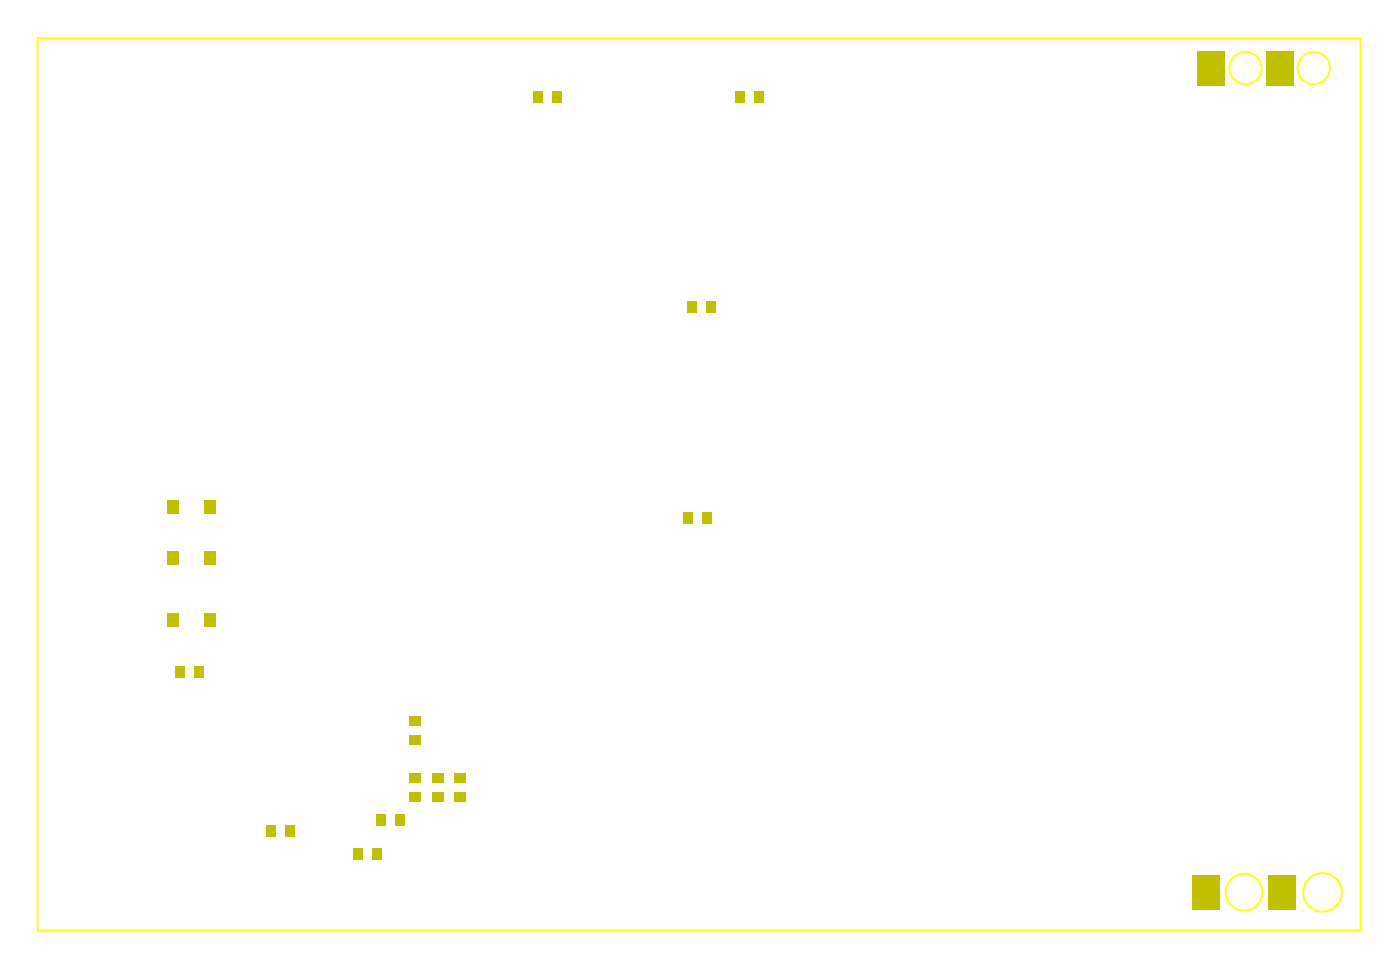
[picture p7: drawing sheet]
<svg xmlns="http://www.w3.org/2000/svg" width="156mm" height="108mm" viewBox="0 0 156 108" stroke-linecap="round" stroke-linejoin="round" font-family="sans-serif">
<g fill="#c0c000">
<path d="M45.7 88.4h1.2v1h-1.2z"/>
<path d="M45.7 86.2h1.2v1h-1.2z"/>
<path d="M45.7 82h1.2v1h-1.2z"/>
<path d="M45.7 79.9h1.2v1h-1.2z"/>
<path d="M39.5 94.6h1v1.2h-1z"/>
<path d="M41.6 94.6h1v1.2h-1z"/>
<path d="M44.1 90.8h1v1.2h-1z"/>
<path d="M42 90.8h1v1.2h-1z"/>
<path d="M48.2 88.4h1.3v1h-1.3z"/>
<path d="M48.2 86.2h1.3v1h-1.3z"/>
<path d="M50.8 88.4h1.2v1h-1.2z"/>
<path d="M50.8 86.2h1.2v1h-1.2z"/>
<path d="M21.7 74.3h1v1.2h-1z"/>
<path d="M19.5 74.3h1.1v1.2h-1.1z"/>
<path d="M18.6 68.4h1.3v1.5h-1.3z"/>
<path d="M22.8 68.4h1.3v1.5h-1.3z"/>
<path d="M76.7 33.6h1v1.3h-1z"/>
<path d="M78.8 33.6h1v1.3h-1z"/>
<path d="M82 10.2h1.1v1.2h-1.1z"/>
<path d="M84.2 10.2h1v1.2h-1z"/>
<path d="M61.7 10.2h1v1.2h-1z"/>
<path d="M59.6 10.2h1v1.2h-1z"/>
<path d="M141.3 5.7h3.1v3.8h-3.1z"/>
<path d="M133.7 5.7h3v3.8h-3z"/>
<path d="M22.8 61.4h1.3v1.6h-1.3z"/>
<path d="M18.6 61.4h1.3v1.6h-1.3z"/>
<path d="M18.6 55.7h1.3v1.5h-1.3z"/>
<path d="M22.8 55.7h1.3v1.5h-1.3z"/>
<path d="M31.8 92h1.1v1.3h-1.1z"/>
<path d="M29.7 92h1v1.3h-1z"/>
<path d="M141.6 97.6h3v3.8h-3z"/>
<path d="M133.1 97.6h3v3.8h-3z"/>
<path d="M78.4 57.1h1v1.3h-1z"/>
<path d="M76.3 57.1h1v1.3h-1z"/>
</g>
<g fill="none" stroke="#ff0" stroke-width=".2">
<path d="M4.2 4.2h147.7v99.6h-147.7z"/>
<circle cx="139" cy="7.6" r="1.8"/>
<circle cx="146.6" cy="7.6" r="1.8"/>
<circle cx="138.9" cy="99.5" r="2.05"/>
<circle cx="147.6" cy="99.5" r="2.15"/>
</g>
</svg>
